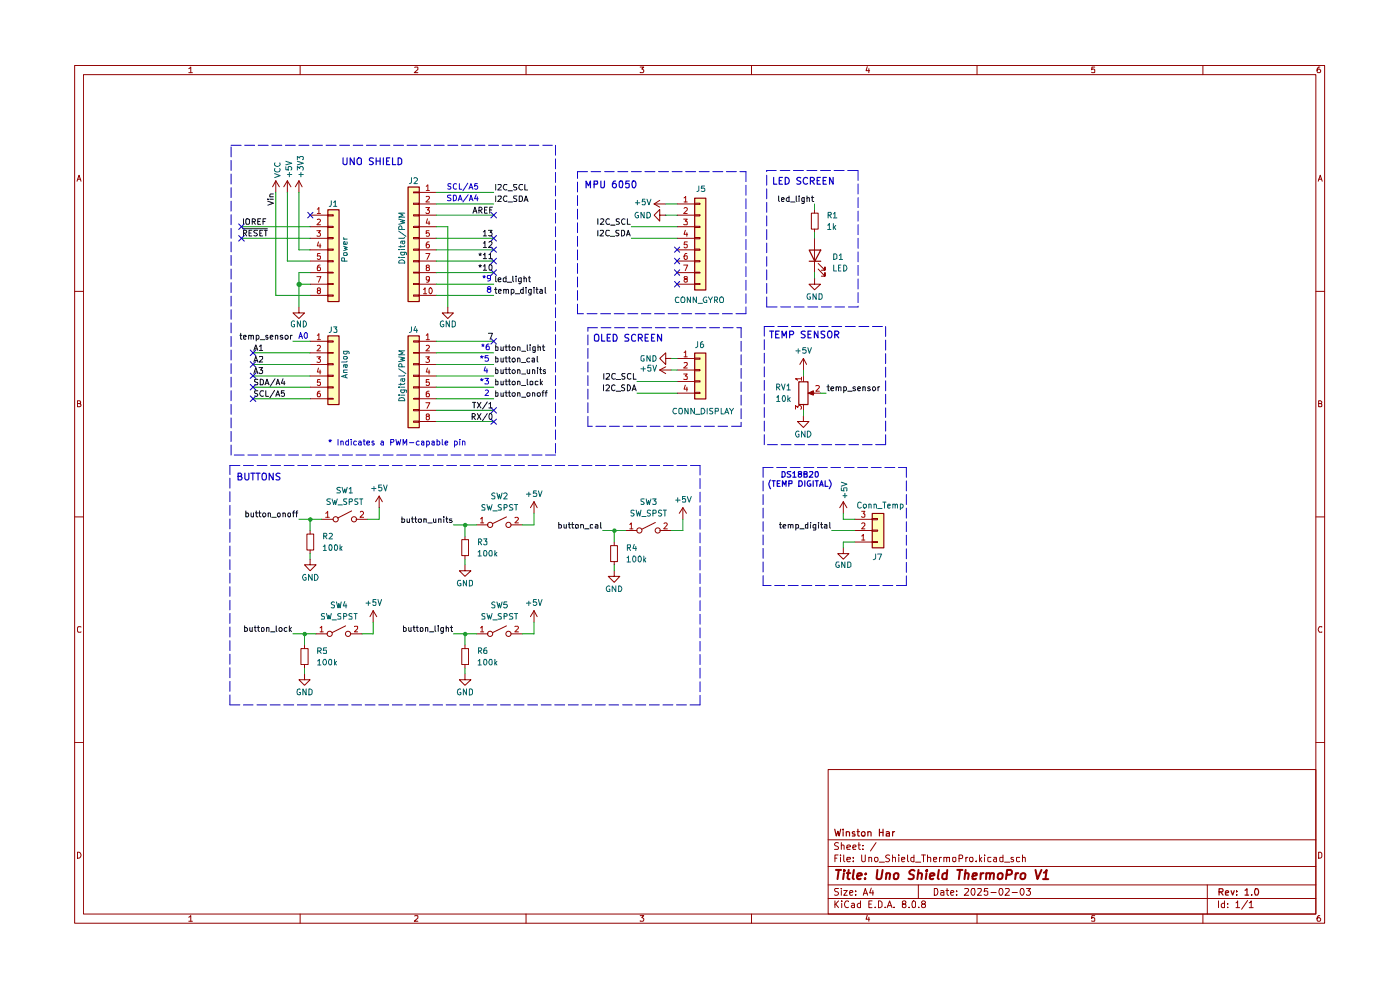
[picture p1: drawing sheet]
<svg xmlns="http://www.w3.org/2000/svg" width="297mm" height="210mm" viewBox="0 0 297 210" stroke-linecap="round" stroke-linejoin="round" font-family="sans-serif">
<g fill="none" stroke="#910000" stroke-width=".21">
<path d="M15.8 13.9h265.2v181.9h-265.2zM17.7 15.8h261.4v178.1h-261.4zM40 14.6l.5-.4v1.2M40 15.4h.8M63.7 13.9v1.9M88 14.3l.6-.1v.5l-.7 .7h.7M111.6 13.9v1.9M135.8 14.2h.8l-.5 .4 .5 .3-.1 .4h-.7M159.4 13.9v1.9M184 14.1l-.3 .9h.8M184.3 14.6v.8M207.3 13.9v1.9"/>
<path d="M232.2 14.2h-.6v.6l.1-.2h.4l.1 .2v.5h-.6M255.2 13.9v1.9M280 14.2a.55 .55 0 0 0-.6 .5l.2 .7h.4l.2-.2v-.3l-.3-.3h-.2l-.3 .3M16.3 38.4l.5-1.2 .4 1.2M16.5 38h.6M279.7 38.4l.4-1.2 .4 1.2M279.7 38h.6M15.8 61.8h1.9M279.1 61.8h1.9M16.4 85.6h.6v-.5l-.6-.1v1.3h.5l.3-.4-.3-.3M279.7 85.6h.5l.2-.3-.2-.3h-.5v1.3h.5l.2-.1v-.4l-.2-.2M15.8 109.6h1.9"/>
<path d="M279.1 109.6h1.9M17.2 133l-.6-.1-.2 .3v.7l.2 .2 .6-.1M280.4 133l-.5-.1-.2 .5 .2 .7 .5-.1M15.8 157.5h1.9M279.1 157.5h1.9M175.7 163.2h103.4v30.7h-103.4zM175.7 178.1h103.4M177.9 178.8l-.6-.1-.3 .4 .1 .2a.56 .56 0 0 1 .6 .3 .56 .56 0 0 1 0 .6h-.7M178.5 179.4l.1-.2 .5 .2v.8M178.5 178.7v1.5M179.7 179.7l.7-.1-.1-.3-.4-.1-.2 .2v.8h.6M180.9 179.7l.7-.1-.2-.4h-.3l-.2 .2v.6l.1 .2h.5"/>
<path d="M182 179.2h.5M182.2 178.7v1.3l.1 .2h.2M183.1 179.3v.1M185.8 178.7l-1.1 1.8M16.4 180.8a.65 .65 0 0 1 .8 .6 .65 .65 0 0 1-.8 .6zM40 194.6l.5-.4v1.2M40 195.4h.8M63.7 193.9v1.9M88 194.3l.6-.1v.5l-.7 .7h.7M111.6 193.9v1.9M135.8 194.2h.8l-.5 .5 .5 .2-.1 .4h-.7M159.4 193.9v1.9"/>
<path d="M175.7 190.6h103.4M175.7 187.7h103.4M175.7 183.8h103.4M177.1 191.1v1.4M177.1 182h.4M177.3 191.8l.6 .7M177.8 181.4h-.7v1.4M177.9 188.5l-.8 .1v.4l.6 .2 .2 .4-.4 .3-.5-.1M177.9 191.1l-.8 .8M178.3 181.4v.1M178.3 181.9v.9M178.5 188.5v.1"/>
<path d="M178.5 188.9v1M178.6 191.1v.2M178.6 191.6v.9M179 188.9h.7l-.7 1h.7M179 181.4v1.1l.2 .3M179.7 182.3l.7-.1-.1-.3h-.6v.1v.7h.6M180 191.3v-.1a.7 .7 0 0 0-.9 .5 .7 .7 0 0 0 .6 .8l.3-.1M180.3 189.4l.6-.2-.1-.3-.5 .1v.7l.1 .2 .4-.1M180.7 191.7l.4-.1 .2 .2v.7M181 182.6v.2M181 181.9v.1M181.3 191.9l-.7 .3 .2 .3 .5-.1"/>
<path d="M181.5 189.7v.2M181.5 189v.1M182.5 191.7a.45 .45 0 0 0-.6 .2l.1 .5h.5M182.5 191.1v1.4M182.8 181.4v1.1l.3 .3 .5-.2v-1.2M183.1 180.1v.1M183.1 189.9l.5-1.4 .5 1.4M183.2 189.5h.8M184 194.1l-.3 .9h.8M184.3 182l.5-.1 .1 .9M184.3 181.9v.9M184.3 194.6v.8"/>
<path d="M184.3 191.8h.5M184.8 188.4l-.3 1h.8M185 191.1h-.7v1.4h.7M185.2 188.9v1M185.7 192.4v.1M185.7 181.9h.4l.2 .2v.4l-.3 .3h-.2l-.3-.3zM186.4 191.1h.3l.4 .3v.8l-.4 .3h-.3zM186.5 182.9h1.1M187.8 192.4v.1M188.2 192.5l.5-1.4 .5 1.4M188.4 192.1h.7M188.7 181.4a.6 .6 0 0 0-.8 .2l.1 .4 .7 .4-.2 .4-.6-.1"/>
<path d="M189.3 182l.6-.1 .1 .9M189.3 181.4v1.4M189.7 192.4v.1M190.7 181.4v.1M190.7 181.9v.9M191.3 182.3l.6-.1v-.3h-.6v.1v.7h.6M191.7 191.8l-.3-.2v-.3l.3-.2 .4 .1v.5l-.7 .2v.5a.48 .48 0 0 0 .7 0 .48 .48 0 0 0 0-.6h-.2M192.5 181.4v1.1l.3 .3M192.9 192.4v.1M193.5 191.3l.4-.2 .3 .2-.1 1.1h-.6zM193.9 181.9h-.5l-.2 .6a.45 .45 0 0 0 .7 .2M193.9 181.4v1.4"/>
<path d="M194.2 182.9h1.1M194.8 187.7v2.9M194.9 192.4v.1M195.5 181.4h.8M195.8 191.8l-.3-.5 .3-.2 .4 .1 .1 .1v.3l-.7 .3a.44 .44 0 0 0 .1 .6 .44 .44 0 0 0 .6-.2v-.4l-.3-.1M195.9 181.4v1.4M196.8 182l.6-.1v.9M196.8 181.4v1.4M198 182.3l.7-.1-.1-.3h-.5l-.1 .1 .1 .7h.5M198.2 188.5h.5a.83 .83 0 0 1 .2 .9 .83 .83 0 0 1-.7 .5zM199.3 181.9v.9M199.6 189h.6v.9"/>
<path d="M199.7 181.9h-.2l-.2 .2M200.2 189.2l-.6 .2v.4h.6M200.2 182l.5-.1 .1 .9M200.2 181.9v.9M200.7 188.9h.6M200.8 182l.1-.1h.5v.9M200.9 188.5v1.2l.4 .2M201.7 189.4l.7-.2-.1-.2-.5-.1-.1 .2 .1 .7h.5M202.2 181.9l.6 .1v.6l-.3 .2-.4-.2zM202.9 189.7v.2M202.9 189v.1M203.5 182.1l.6-.1 .1-.5-.2-.1h-.5v1.4"/>
<path d="M204.6 188.6l.7-.1 .2 .3-.9 1.1h.9M204.9 181.9v.9M205.3 181.9h-.3l-.1 .2M205.7 182l.6-.1v.8a.45 .45 0 0 1-.6-.2zM206.2 188.6l.5-.1a1.1 1.1 0 0 1-.2 1.4l-.3-.2-.2-.4zM207.1 182.6v.2M207.3 193.9v1.9M207.4 188.6l.7-.1 .1 .3-.8 1.1h.8M207.8 181.4v1.4M207.9 182.2l.4 .6M208.3 181.9l-.5 .5M208.9 181.4v.1"/>
<path d="M208.9 181.9v.9M209.6 188.5h-.7l-.1 .6 .2-.1 .5 .1 .1 .6-.3 .2h-.3l-.2-.2M210.2 181.9l-.6 .1v.6l.2 .2 .4-.1M210.2 189.3h1.1M210.8 181.9h.5l.1 .9M211.4 182.2h-.4l-.3 .3 .3 .3 .4-.1M212.1 188.5a.75 .75 0 0 1 .8 .6 .75 .75 0 0 1-.5 .8 .89 .89 0 0 1-.3-1.4zM212.8 181.9l-.7 .1v.6l.2 .2 .5-.1M212.8 181.4v1.4M213.1 182.9h1.1M213.3 188.6l.7-.1 .1 .3-.9 1.1h.9M214.7 189.3h1.1"/>
<path d="M215 181.9h-.5v.1l.1 .3 .4 .1v.3h-.5M216.3 181.9l-.7 .1v.6l.3 .2 .4-.1M216.6 188.6l.1-.1a.75 .75 0 0 1 .6 .6 .75 .75 0 0 1-.4 .8l-.3-.2-.2-.4zM216.9 182l.5-.1 .1 .9M216.9 181.4v1.4M217.8 188.5h.8l-.5 .5h.3l.2 .2-.1 .5-.1 .2h-.5l-.1-.2M232.2 194.2h-.6v.6l.1-.1h.4l.1 .1v.5h-.6M255.2 193.9v1.9M256.1 187.7v6.2M258.5 191.1v1.4M259.8 191.7l-.5-.1-.2 .3 .1 .5h.6M259.8 191.1v1.4"/>
<path d="M260.4 192.4v.1M260.4 191.7v.1M262.2 191.5l.4-.4v1.4M262.2 192.5h.8M264.7 191l-1.3 1.9M265 191.5l.3-.2 .1-.2v1.4M265 192.5h.9M279.7 180.8h.4l.3 .3v.6l-.3 .3h-.4zM280 194.2a.55 .55 0 0 0-.6 .5l.2 .7h.4l.2-.2v-.3l-.3-.2h-.2l-.3 .2"/>
</g>
<g fill="none" stroke="#910000" stroke-width=".25">
<path d="M177.1 175.9l.3 1.4 .4-1 .2 1 .4-1.4M178.9 175.9v.2M178.9 176.4v.9M179.5 176.6l.3-.2 .4 .2v.7M179.5 176.4v.9M181.3 176.5l-.3-.1-.2 .2 .2 .3h.3v.4h-.5M181.8 176.4h.5M182 175.9v1.3l.1 .1h.2M182.8 176.7a.45 .45 0 0 1 .6-.2v.8h-.6zM184.1 176.6l.3-.2 .4 .2v.7M184.1 176.4v.9M186.6 175.9v1.4"/>
<path d="M186.6 176.6h.7M187.3 175.9v1.4M188 176.5l.4-.1 .3 .2v.7h-.7v-.4l.7-.2M189.4 176.4v.9M189.8 176.4l-.4 .3M258.6 189.2h.7l.2-.3-.1-.3-.8-.1v1.4M259 189.2l.5 .7M260 189.4l.6-.1-.1-.4-.4 .1-.1 .7 .1 .2h.5M261.2 188.9l.3 1 .3-1M262.3 189.8v.1M262.3 189v.2M264.1 188.9l.4-.4v1.4"/>
<path d="M264.1 189.9h.8M265.6 189.8v.1M266.3 188.5a.73 .73 0 0 1 .8 .5 .73 .73 0 0 1-.4 .9h-.4l-.1-.5z"/>
</g>
<g fill="none" stroke="#910000" stroke-width=".42">
<path d="M177.3 184.5h1.1M177.9 184.5l-.2 2M179 185.2l-.1 1.3M179.1 184.5v.3M179.6 185.2h.8M180 184.5l-.2 1.7 .4 .3M181.1 184.5l-.2 1.7 .2 .3M181.8 185.9l1-.3v-.3a.6 .6 0 0 0-.9 .2v.9h.7M183.5 186.3v.2M183.7 185.3l.1 .1-.2 .1 .1-.2-.1 .2M186.1 184.5l-.1 1.8 .2 .2 .7-.2 .3-1.8M188 185.4l.3-.2 .5 .1-.1 1.2"/>
<path d="M188.1 185.2l-.2 1.3M189.6 185.5a.65 .65 0 0 1 .9-.2v.8l-.3 .4-.6-.2zM194 184.7l-.2-.2h-.5l-.1 .2a.4 .4 0 0 0-.3 .4 .4 .4 0 0 0 .4 .4l.5 .2v.6l-.4 .2-.7-.1M194.8 185.4l.2-.2 .5 .1v1.2M194.9 184.5l-.3 2M196.6 185.2l-.2 1.3M196.6 184.5l-.1 .2h.2l-.1-.2v.3M197.2 185.9l1-.3v-.3a.6 .6 0 0 0-.9 .2v.9h.7M199.2 184.5l-.3 1.7 .3 .3M200.9 185.3a.65 .65 0 0 0-1 .2v.8a.64 .64 0 0 0 .9 .1M201 184.5l-.2 2M203.1 184.5h1.1"/>
<path d="M203.7 184.5l-.3 2M204.7 185.4l.3-.2 .4 .1v1.2M204.9 184.5l-.3 2M206.3 185.9l.9-.3v-.3l-.6-.1-.2 .3-.1 .9h.8M208.1 185.2l-.1 1.3M208.7 185.2l-.6 .3M209.3 185.4v-.1a.48 .48 0 0 1 .8 .2l-.2 1M209.3 185.2l-.1 1.3M210.1 185.5l.3-.3 .5 .1-.1 1.2M211.8 185.4l.3-.2 .5 .1 .1 .2-.1 .6a.55 .55 0 0 1-.5 .4 .55 .55 0 0 1-.5-.4zM213.6 185.5h.7l.3-.1 .1-.6-.3-.3h-.7l-.3 2M215.5 185.2l-.1 1.3"/>
<path d="M216 185.2l-.6 .3M216.6 185.4l.4-.2 .4 .1 .2 .2-.1 .6a.55 .55 0 0 1-.5 .4 .55 .55 0 0 1-.5-.4zM219.7 184.5l.4 2 .8-2M221.3 186.5h1.1M221.4 185.1l.5-.2 .1-.4-.2 2"/>
</g>
<g fill="#ffffba">
<path d="M147.3 42h2.4v19.5h-2.4z"/>
<path d="M147.3 74.8h2.4v9.8h-2.4z"/>
<path d="M69.5 71.2h2.4v14.6h-2.4z"/>
<path d="M86.5 71.2h2.4v19.5h-2.4z"/>
<path d="M86.5 39.6h2.4v24.3h-2.4z"/>
<path d="M69.5 44.5h2.4v19.4h-2.4z"/>
<path d="M185 108.9h2.5v7.3h-2.5z"/>
</g>
<path d="M170.4 76l-.7 1.3M170.4 76v2.5M170.4 76l.7 1.3M171.5 83.4l1.1-.5v.9zM171.9 83.4h.9" fill="none" stroke="#910000" stroke-width=".21"/>
<path d="M171.5 83.4l1.1-.5v.9z" fill="#910000"/>
<path d="M86.6 39.7h2.3v24.3h-2.3zM69.6 44.5h2.3v19.5h-2.3zM147.4 42h2.3v19.5h-2.3zM171.7 53h2.4l-1.3 2.4zM171.7 55.4h2.4M69.6 71.2h2.3v14.6h-2.3zM86.6 71.2h2.3v19.5h-2.3zM147.4 74.9h2.3v9.7h-2.3zM169.5 81h1.9v4.8h-1.9zM185 108.9h2.5v7.3h-2.5z" fill="none" stroke="#910000" stroke-width=".25"/>
<g fill="none" stroke="#910000" stroke-width=".21">
<path d="M58.5 38.4l-.7 1.2M58.5 38.4v2.4M58.5 38.4l.8 1.2M61 38.4l-.8 1.2M61 38.4v2.4M61 38.4l.7 1.2M63.4 38.4l-.7 1.2M63.4 38.4v2.4M63.4 38.4l.7 1.2M65.8 45.6h3.7M65.8 48.1h3.7M65.8 50.5h3.7"/>
<path d="M65.8 53h3.7M65.8 55.4h3.7M65.8 57.8h3.7M69.5 57.7h1.2v.2h-1.2zM69.5 55.3h1.2v.2h-1.2zM69.5 52.8h1.2v.3h-1.2zM69.5 50.4h1.2v.2h-1.2zM69.5 48h1.2v.3h-1.2zM69.5 45.6h1.2v.2h-1.2zM87.7 57.7h1.2v.2h-1.2zM87.7 55.3h1.2v.2h-1.2zM87.7 52.8h1.2v.3h-1.2z"/>
<path d="M87.7 50.4h1.2v.2h-1.2zM87.7 48h1.2v.3h-1.2zM87.7 45.6h1.2v.2h-1.2zM87.7 43.1h1.2v.3h-1.2zM87.7 40.7h1.2v.2h-1.2zM88.9 43.3h3.6M88.9 45.6h3.6M88.9 48.1h3.6M88.9 50.5h3.6M88.9 53h3.6M88.9 55.4h3.6M88.9 57.8h3.6"/>
<path d="M88.9 40.8h3.6M138.8 43.3l1.2 .6M138.8 43.3h2.4M140 45.6v-1.1l-1.2 1.1 1.2 1.3v-1.3h1.2M140 42.5l-1.2 .8M143.7 43.3h3.6M143.7 45.6h3.6M143.7 48.1h3.6M143.7 50.5h3.6M143.7 53h3.6M143.7 55.4h3.6M143.7 57.8h3.6"/>
<path d="M147.3 57.7h1.2v.2h-1.2zM147.3 55.3h1.2v.2h-1.2zM147.3 52.8h1.2v.3h-1.2zM147.3 50.4h1.2v.2h-1.2zM147.3 48h1.2v.3h-1.2zM147.3 45.6h1.2v.2h-1.2zM147.3 43.1h1.2v.3h-1.2zM172.1 45.2h1.5v3.4h-1.5zM172.8 59v1.3h1.3l-1.3 1.2-1.2-1.2h1.2M172.8 44.5v.7M172.8 48.6v.7M172.8 50.5v7.3"/>
<path d="M173.6 57.1l1.4 1.5v-.8v.8h-.8M173.6 55.9l1.4 1.4v-.7v.7h-.8M63.4 65.1v1.3h1.2l-1.2 1.2-1.3-1.2h1.3M65.8 60.3h3.7M65.8 72.4h3.7M65.8 74.8h3.7M65.8 77.3h3.7M65.8 79.8h3.7M65.8 62.7h3.7M69.5 79.6h1.2v.2h-1.2zM69.5 77.1h1.2v.3h-1.2zM69.5 74.8h1.2v.1h-1.2z"/>
<path d="M69.5 72.3h1.2v.3h-1.2zM69.5 62.6h1.2v.2h-1.2zM69.5 60.1h1.2v.3h-1.2zM87.7 79.6h1.2v.2h-1.2zM87.7 77.1h1.2v.3h-1.2zM87.7 74.8h1.2v.1h-1.2zM87.7 72.3h1.2v.3h-1.2zM87.7 62.6h1.2v.2h-1.2zM87.7 60.1h1.2v.3h-1.2zM88.9 60.3h3.6M88.9 72.4h3.6M88.9 74.8h3.6"/>
<path d="M88.9 77.3h3.6M88.9 79.8h3.6M88.9 62.7h3.6M95 65.1v1.3h1.2l-1.2 1.2-1.2-1.2h1.2M140 78.5l1.2 .7M140 78.5h2.4M141.2 76v-1.2l-1.2 1.2 1.2 1.3v-1.3h1.2M141.2 77.8l-1.2 .7M143.7 60.3h3.6M143.7 78.5h3.6M143.7 76h3.6M147.3 60.1h1.2v.3h-1.2z"/>
<path d="M147.3 78.4h1.2v.3h-1.2zM147.3 75.9h1.2v.3h-1.2zM170.4 79.8v1.1M65.8 82.1h3.7M65.8 84.6h3.7M69.5 84.5h1.2v.2h-1.2zM69.5 82h1.2v.3h-1.2zM87.7 89.3h1.2v.3h-1.2zM87.7 86.9h1.2v.2h-1.2zM87.7 84.5h1.2v.2h-1.2zM87.7 82h1.2v.3h-1.2zM88.9 82.1h3.6"/>
<path d="M88.9 84.6h3.6M88.9 87h3.6M88.9 89.4h3.6M143.7 83.4h3.6M143.7 80.9h3.6M147.3 83.2h1.2v.3h-1.2zM147.3 80.8h1.2v.2h-1.2zM170.4 88.2v1.2h1.2l-1.2 1.3-1.2-1.3h1.2M170.4 85.8v1.2M172.8 83.4h1.3M65.1 113.3h1.4v3.4h-1.4zM65.8 118.6v1.2h1.3l-1.3 1.3-1.2-1.3h1.2"/>
<path d="M65.8 112.5v.8M65.8 116.7v.7M68.2 110.2h2.5M74.6 108.4l-3 1.5M75.5 110.2h2.5M80.4 105.2l-.7 1.2M80.4 105.2v2.5M80.4 105.2l.7 1.2M98 114.5h1.4v3.4h-1.4zM98.6 119.8v1.3h1.3l-1.3 1.2-1.1-1.2h1.1M98.6 113.8v.7M98.6 117.9v.7"/>
<path d="M101.1 111.3h2.4M107.4 109.6l-2.9 1.5M108.4 111.3h2.4M113.3 106.4v2.5M113.3 106.4l-.8 1.3M113.3 106.4l.7 1.3M129.5 115.7h1.5v3.4h-1.5zM130.3 115v.7M130.3 119.1v.7M132.7 112.5h2.4M139 110.8l-2.9 1.5M140 112.5h2.4"/>
<path d="M144.9 107.7l-.8 1.2M144.9 107.7v2.5M144.9 107.7l.7 1.2M178.9 116.2v1.2h1.2l-1.2 1.2-1.2-1.2h1.2M178.9 106.4l-.8 1.3M178.9 106.4v2.5M178.9 106.4l.8 1.3M181.4 112.5h3.6M181.4 115h3.6M181.4 110.2h3.6M185 110h1.2v.2h-1.2zM185 112.4h1.2v.3h-1.2z"/>
<path d="M185 114.9h1.2v.2h-1.2zM63.8 137.6h1.6v3.4h-1.6zM64.6 136.8v.8M67.1 134.5h2.4M73.3 132.8l-2.9 1.4M74.3 134.5h2.5M79.2 129.5l-.7 1.3M79.2 129.5v2.5M79.2 129.5l.7 1.3M98 137.6h1.4v3.4h-1.4zM98.6 136.8v.8M101.1 134.5h2.4"/>
<path d="M107.4 132.8l-2.9 1.4M108.4 134.5h2.4M113.3 129.5l-.8 1.3M113.3 129.5v2.5M113.3 129.5l.7 1.3M130.3 121.1v1.2h1.2l-1.2 1.2-1.3-1.2h1.3M64.6 142.9v1.3h1.2l-1.2 1.2-1.2-1.2h1.2M64.6 141v.7M98.6 142.9v1.3h1.3l-1.3 1.2-1.1-1.2h1.1M98.6 141v.7"/>
<circle cx="71.2" cy="110.2" r=".55"/>
<circle cx="75.1" cy="110.2" r=".55"/>
<circle cx="104" cy="111.3" r=".55"/>
<circle cx="107.9" cy="111.3" r=".55"/>
<circle cx="135.6" cy="112.5" r=".55"/>
<circle cx="139.5" cy="112.5" r=".55"/>
<circle cx="69.9" cy="134.5" r=".55"/>
<circle cx="73.8" cy="134.5" r=".55"/>
<circle cx="104" cy="134.5" r=".55"/>
<circle cx="107.9" cy="134.5" r=".55"/>
</g>
<g fill="none" stroke="#b90000" stroke-width=".21">
<path d="M90.4 39.5l.4-.3v1.2M67.2 48.9h.8l-.4 .5h.3v.6h-.7M67.2 58.7h.9l-.5 1.2M67.3 44.4l.4-.4v1.3M67.3 46.6l.4-.1 .3 .3-.8 .9h.8M67.3 45.3h.7M67.6 51.3l-.3 .9h.8M67.9 53.8h-.5l-.1 .6 .6-.1v.7h-.4l-.2-.1M67.9 56.2l-.4 .1-.2 .4 .1 .7h.5v-.7l-.3-.1-.3 .3M67.9 51.7v.9M90.3 44h.8l-.4 .5h.3v.7l-.5 .1-.2-.2M90.3 53.8h.9l-.6 1.2"/>
<path d="M90.4 41.7h.6l.1 .3-.8 .8h.8M90.4 40.4h.7M90.6 56.7l-.2-.1v-.3h.6v.3l-.6 .2v.5l.6 .1 .1-.4-.3-.3M90.7 46.4l-.3 .9h.8M91 48.9h-.6v.6l.4-.1 .3 .2-.1 .4h-.6M91 51.3l-.4 .1-.2 .2v.8l.2 .2 .4-.1v-.6l-.4-.1-.2 .3M91 46.9v.8M91.1 59.2l-.3 .2h-.2l-.2-.1v-.5l.6-.1 .1 .1-.2 1-.4 .1M145 46.5h.8l-.4 .4 .4 .2v.5h-.8M145 56.2h.9l-.5 1.2M145.1 42l.4-.3v1.1M145.1 44.2l.2-.2 .4 .1 .1 .4-.8 .8h.8"/>
<path d="M145.1 42.8h.7M145.4 48.9l-.3 .8h.8M145.4 59.2l-.3-.3 .1-.2h.5l.1 .3-.6 .2a.42 .42 0 0 0 0 .6 .42 .42 0 0 0 .6 0v-.5l-.3-.1M145.7 53.8h-.2a.93 .93 0 0 0-.3 1.2h.3l.3-.1v-.5l-.6-.1-.1 .1M145.7 49.4v.7M145.8 51.3h-.6l-.1 .6h.7v.5l-.3 .2-.4-.2M67.2 75.7h.8l-.4 .4 .3 .1v.6h-.7M67.3 71.1l.4-.3v1.3M67.3 73.3l.4-.1 .3 .4-.8 .8h.8M67.3 72.1h.7M67.6 78.1l-.3 .8h.8M67.6 61.6h-.2a.31 .31 0 0 1 .1-.5 .31 .31 0 0 1 .4 .1v.4h-.5l-.1 .2v.3l.3 .2 .4-.2-.1-.5h-.2"/>
<path d="M67.9 78.5v.8M89.8 61.4l.4-.4v1.3M89.8 62.3h.7M90.3 75.7h.8l-.4 .4 .3 .1v.6h-.7M90.4 71.1l.4-.3v1.3M90.4 73.3l.4-.1 .3 .4-.8 .8h.8M90.4 72.1h.7M90.7 78.1l-.3 .8h.8M91 78.5v.8M91.3 61a.68 .68 0 0 1 .4 .7 .68 .68 0 0 1-.4 .6l-.3-.2v-.8zM145 79.3h.8l-.4 .5 .4 .1v.5h-.8M145.1 74.8l.4-.4v1.3"/>
<path d="M145.1 77h.7v.4l-.8 .7h.8M145.1 75.7h.7M67.9 80.5h-.5l-.1 .6 .6-.1v.7l-.4 .1-.2-.2M67.9 83l-.4 .1-.2 .4 .1 .7h.5a.43 .43 0 0 0 0-.6 .43 .43 0 0 0-.5-.1l-.1 .2M90.3 85.4h.9l-.6 1.2M90.6 88.3l-.2-.1 .2-.4 .4 .1v.4h-.4l-.2 .2v.4l.2 .2h.2l.3-.3v-.2l-.3-.3M91 80.5h-.6v.6l.6-.1 .1 .2-.1 .5-.4 .1-.2-.2M91 83l-.6 .2v.9l.6 .1v-.7l-.4-.1-.2 .3M145.4 81.7l-.3 .9h.8M145.7 82.1v.9M168.7 86.8v-.8l.6 .4v-.3l.5-.1 .2 .3v.3l-.2 .2M170 80.4h-1.3l.5 .3"/>
<path d="M170 80v.7M173.1 81.9l.6-.1 .1 .2-.1 .3-.6 .7h.7M69.1 108.9l.4-.4v1.2M69.1 109.7h.8M76.5 108.6l.4-.1 .2 .4-.7 .8h.7M101.9 110.1l.4-.4v1.2M101.9 110.9h.7M109.2 109.8l.5-.1 .3 .3-.8 .9h.8M133.6 111.3l.3-.4v1.3M133.6 112.2h.7M140.9 111.1l.4-.2 .3 .4-.8 .9h.8M182.8 113.7l.3-.3v1.2"/>
<path d="M182.8 111.1l.2-.2h.3l.2 .2v.3l-.7 .8h.7M182.8 108.5h.7l-.4 .5 .4 .1v.5l-.2 .1h-.3l-.2-.1M182.8 114.6h.7M67.9 133.2l.3-.4v1.2M67.9 134h.7M75.2 132.9h.7v.5l-.7 .6h.7M101.9 133.2l.4-.4v1.2M101.9 134h.7M109.2 132.9l.6-.1 .2 .2-.1 .4-.7 .6h.8"/>
</g>
<g fill="none" stroke="#0f0f0f" stroke-width=".21">
<path d="M105.2 39.1v1.2M105.7 39.2l.6-.1v.4l-.7 .8h.7M107.5 39.2l-.5-.1a.61 .61 0 0 0-.2 .8 .61 .61 0 0 0 .7 .3M109.6 39.1l-.6 .1v.3l.6 .5-.2 .3-.4-.1M110.8 39.2l-.5-.1a.61 .61 0 0 0-.2 .8 .61 .61 0 0 0 .7 .3M111.3 39.1v1.2h.6M51.5 48.5h5.2M51.6 49.4h.6l.1-.4-.1-.1h-.6v1.1M51.6 46.4v1.2M51.9 49.4l.4 .6M52.2 46.6l.2-.2 .5 .2v.8l-.2 .2h-.4l-.1-.2zM52.8 49.4h.5"/>
<path d="M53.4 48.9h-.6v1.1h.6M53.5 47h.5l.2-.2-.1-.3-.6-.1v1.2M53.8 47l.4 .6M54.6 48.9h-.6l-.2 .1 .3 .4h.3l.2 .3-.1 .3h-.7M54.7 47h.4M55.1 49.4h.4M55.3 46.4h-.6v1.2h.6M55.7 48.9h-.6v1.1h.6M55.8 47h.4M56.1 48.9h.6M56.4 46.4h-.6v1.2M56.4 48.9v1.1"/>
<path d="M56.8 42.7l1.2 .4-1.2 .4M56.8 42.3h.1M57.2 42.3h.8M57.2 41.7h.8M58 41.1h-.6l-.2 .3 .1 .3M100.3 45.2l.5-1.3 .4 1.3M100.5 44.8h.5M101.6 56.3h.5M101.6 53.8l.3 .2 .2-.2M101.6 44.6h.4l.3-.2-.3-.5h-.4v1.3M101.7 56.6l.2-.2 .1 .2M101.7 54.2l.2-.2 .1 .2"/>
<path d="M101.9 53.7v.3M101.9 56.1v.3M101.9 44.6l.4 .6M102.5 56.5l.4-.4v1.2M102.5 54h.2l.2-.3v1.2M102.5 49.2l.4-.3v1.1M102.5 51.6h.2l.2-.4v1.3M102.5 57.3h.7M102.5 54.9h.7M102.5 50h.7M102.5 52.5h.7M102.8 44.5h.4"/>
<path d="M103.4 43.9h-.6v1.3h.6M103.6 48.9h.8l-.4 .4 .4 .2-.1 .5h-.7M103.7 54l.4-.3v1.2M103.7 51.4l.4-.2 .3 .4-.8 .9h.8M103.7 54.9h.7M103.8 56.2l.3-.1a.86 .86 0 0 1 .1 1.2l-.4-.1zM103.9 44.5h.4M104.5 43.9h-.6v1.3M105.2 58.6v1.1l.1 .1M105.2 41.6v1.2M105.7 41.7l.6-.1v.3l-.7 .9h.7M105.7 59.4l.6-.1v-.3l-.5-.1-.1 .2v.5l.1 .2 .5-.1"/>
<path d="M107.4 59l-.5-.1-.1 .2v.6h.6M107.4 58.6v1.2M107.5 41.7l-.5-.1a.66 .66 0 0 0-.2 .7 .66 .66 0 0 0 .6 .5l.1-.2M107.6 59.9h.9M107.8 42.8h.9M107.8 40.5h.9M108.8 58.6v1l.2 .2M109.5 58.6v.1M109.5 58.9v.9M109.6 41.6l-.6 .1v.3l.6 .4-.2 .4-.4-.1M110.2 41.6h.5l.1 .2v.6a.52 .52 0 0 1-.6 .4zM110.6 58.9v1l-.3 .3-.2-.1"/>
<path d="M110.6 59h-.5l-.1 .5a.36 .36 0 0 0 .6 .2M111.2 42.8l.4-1.2 .4 1.2M111.2 59.1l.1-.2 .4 .2v.7M111.2 58.6v1.2M111.3 42.4h.6M112.1 58.9h.4M112.3 58.6v1.1l.2 .1M126.8 46.4v1.2M126.8 48.9v1.1M127.3 48.9h.6l.1 .3-.7 .8h.7M127.4 46.5l.4-.1 .3 .3-.8 .9h.8M129.3 46.5a.61 .61 0 0 0-.8 .3 .61 .61 0 0 0 .3 .8l.5-.1"/>
<path d="M129.3 48.9h-.6l-.2 .2v.7a.52 .52 0 0 0 .8 .2M129.5 50.1h.9M129.5 47.8h1M131.3 48.9h-.6a.47 .47 0 0 0 .1 .5 .47 .47 0 0 0 .4 .1v.5h-.6M131.4 46.5h-.7v.3l.7 .4-.2 .4h-.5M131.8 48.9h.5l.2 .2v.7l-.3 .2h-.4zM132.6 46.5a.61 .61 0 0 0-.8 .3 .61 .61 0 0 0 .3 .8l.5-.1M132.9 50l.4-1.1 .4 1.1M133 49.7h.6M133.1 46.4v1.2h.6M165.2 41.6v1l.2 .2M165.8 42.3h.6l-.2-.4-.4 .2v.5l.1 .2 .4-.1"/>
<path d="M167.4 42l-.4-.1-.2 .3v.3l.2 .3 .4-.1M167.4 41.6v1.2M167.7 42.8h1M168.9 41.6v1l.2 .2M169.5 41.6v.1M169.5 41.9v.9M170.6 41.9v1.1l-.2 .2-.3-.1M170.6 42l-.3-.1-.2 .2v.5l.2 .2 .3-.1M171.2 42.1l.2-.2 .3 .1v.8M171.2 41.6v1.2M172.1 41.9h.5M172.3 41.6v1l.3 .2"/>
<path d="M50.9 71.1h.4M51.1 70.7v1.2l.2 .1M51.6 71.5l.6-.1-.1-.3-.5 .2v.4l.2 .3 .4-.1M52.7 71.2h.6v.8M52.7 71.1v.9M53.3 71.3l.1-.2 .4 .1v.8M53.8 76.8l.5-1.2 .4 1.2M53.8 74.3l.5-1.1 .4 1.1M53.8 79.2l.5-1.2 .4 1.2M54 76.5h.6M54 74h.6M54 78.9h.6"/>
<path d="M54.4 71.2a.36 .36 0 0 1 .6 .2l-.1 .5h-.5M54.4 71.1v1.2M55 78h.7l-.4 .5 .4 .1v.5l-.2 .1h-.4l-.1-.1M55 75.7l.6-.1 .1 .5-.7 .7h.7M55 73.5l.4-.3v1.1M55 74.3h.7M55.2 72.1h.9M56.8 71.2h-.4v.3h.4v.4h-.4M57.3 71.5l.6-.1-.2-.3-.4 .2v.4l.2 .3 .3-.1M58.4 71.2h.5v.8M58.4 71.1v.9M59.9 71.2l-.3-.1-.2 .2 .2 .2h.3v.4h-.5"/>
<path d="M60.5 71.2l.4-.1 .2 .3v.3l-.2 .3-.4-.3zM61.6 71.1v.9M62 71.1l-.4 .1v.2M103.6 70.7h.9l-.5 1.3M104.9 61.4h.5M105.2 76l.3-.1 .2 .2v.6h-.5M105.2 78.5l.3-.1 .2 .2v.5l-.2 .1h-.3M105.2 73.2v1.1h.4l.1-.6-.5-.1M105.2 61v1.1l.2 .1M105.2 75.6v1.2M105.2 78v1.2M105.8 61.8l.5-.2-.1-.2-.4 .2v.5l.1 .1 .4-.1"/>
<path d="M106.3 75.9v.8h.5M106.3 78.4v.8h.3l.2-.1M106.3 73.6v.7h.5M106.8 73.6v.7M106.8 75.9v.9M106.8 78.4v.8M106.9 61.5h.5v.7M106.9 61.4v.8M107.1 75.9h.5M107.1 78.4h.5M107.1 73.6h.5M107.4 75.6v1.1l.2 .1"/>
<path d="M107.4 78v1.2h.2M107.4 73.2v1.1h.2M107.4 61.6l.1-.2 .4 .1v.7M107.9 75.9h.4M107.9 78.4h.4M107.9 73.6h.4M108 75.6v1.1l.3 .1M108 78v1.2h.3M108 73.2v1.1h.3M108.5 61.5a.36 .36 0 0 1 .6 .1l-.1 .5h-.5M108.5 61.4v1.2M108.6 76.2l.5-.3 .2 .3-.1 .5h-.5z"/>
<path d="M108.6 78.7l.5-.3 .2 .3v.3l-.4 .2-.3-.2zM108.6 73.7l.2-.1h.3l.2 .1v.5l-.2 .1h-.3l-.2-.1zM109.3 62.3h.9M109.8 76.1l.2-.2 .3 .2v.7M109.8 78.6l.2-.2 .3 .2v.6M109.8 73.7l.4-.1 .1 .7M109.8 73.6v.7M109.8 75.9v.9M109.8 78.4v.8M110.7 76.9h.8M110.7 79.3h.8M110.7 74.5h.8"/>
<path d="M111 61.5l-.3-.1-.3 .2v.4l.3 .2 .3-.1M111 61v1.2M111.6 61v.1M111.6 61.4v.8M111.8 78.4v.7l.2 .1 .4-.1M111.8 73.2v1l.2 .1M112.4 76l-.4-.1-.2 .3v.5h.6M112.4 78.4v.8M112.4 73.2h.1M112.4 73.6v.7M112.7 61.4v1l-.1 .2h-.4M112.7 61.5l-.3-.1-.3 .2v.4l.3 .2 .3-.1"/>
<path d="M112.9 76h.5v.8M112.9 78.6l.2-.2 .4 .2v.6M112.9 78.4v.8M113.3 61v.1M113.3 61.4v.8M113.4 76.3l-.5 .1v.3h.5M113.5 74.3h-.5l.1-.7h.4v1.1h-.5M113.7 61.4h.4M113.9 61v1.1l.2 .1M114 75.6v1l.1 .2M114 78v.1M114 78.4v.8"/>
<path d="M114.1 73.7l.5-.1v.7M114.1 73.2v1.1M114.5 78.4h.4M114.6 61.5l.3-.1 .2 .2v.6M114.6 78v1.2h.3M115.1 61.6l-.6 .3 .1 .3 .5-.1M115.1 73.6h.5M115.2 73.2v1l.1 .1h.3M115.7 61v1.1l.1 .1M115.7 78.5l-.3-.1-.2 .2 .2 .2 .3 .1v.3h-.5M128.1 79.2v1.2M128.6 79.3l.6-.1 .1 .6-.8 .6h.8"/>
<path d="M130.6 79.3l-.6-.1-.2 .3v.7a.52 .52 0 0 0 .8 .2M132.6 79.2h-.6a.47 .47 0 0 0 0 .5 .47 .47 0 0 0 .5 .2v.5h-.6M133.9 79.3l-.6-.1-.2 .3v.7a.52 .52 0 0 0 .8 .2M134.4 79.2v1.2h.6M54.7 80.5h-.7v.4l.6 .2 .1 .2-.1 .3h-.6M54.7 82.9l-.7 .1v.3l.7 .4-.3 .4-.4-.1M55.2 80.4l.7 .3v.7l-.2 .2h-.5zM55.9 83l-.5-.1a.61 .61 0 0 0-.2 .8 .61 .61 0 0 0 .7 .3M56.2 81.6l.4-1.2 .5 1.2M56.4 82.9v1.2h.6M56.4 81.3h.6M58.3 82.8l-1.1 1.6"/>
<path d="M58.3 80.4l-1 1.6M58.5 84.1l.4-1.2 .5 1.2M58.6 81.6l.3-1.2 .5 1.2M58.6 83.7h.6M58.7 81.3h.6M60 80.4l-.3 .9h.8M60.3 82.9h-.6v.6l.4-.2 .3 .3-.1 .4h-.6M60.3 80.9v.7M100.2 88.4h.4l.2-.3-.2-.4h-.4v1.3M100.2 85.3h.7M100.4 88.4l.4 .6M100.6 85.3v1.2"/>
<path d="M101.3 87.7l.7 1.3M101.3 85.3l.7 1.2M102 87.7l-.7 1.3M102 85.3l-.7 1.2M103.4 87.7l-1 1.5M103.4 85.3l-1 1.5M103.7 85.7l.4-.4v1.2M103.7 86.5h.7M104 87.7a.68 .68 0 0 1 .4 .7 .68 .68 0 0 1-.4 .6l-.3-.5 .1-.6zM105.2 83.3l.5 .1v.6h-.5M105.2 80.4v1.2h.4l.1-.7h-.5M105.2 82.9v1.2"/>
<path d="M106.3 83.3v.7h.5M106.3 80.9v.7l.5-.1M106.8 80.9v.7M106.8 83.3v.8M107.1 83.3h.5M107.1 80.9h.5M107.4 82.9v1.1l.2 .1M107.4 80.4v1.2h.2M107.9 83.3h.4M107.9 80.9h.4M108 82.9v1.1l.3 .1M108 80.4v1.2h.3"/>
<path d="M108.6 83.5l.2-.2h.3l.2 .2-.1 .5h-.5zM108.7 80.9h.5l.1 .6-.2 .1h-.3l-.2-.1zM109.8 83.4l.4-.1 .1 .8M109.8 80.9h.4l.1 .1v.6M109.8 80.9v.7M109.8 83.3v.8M110.7 84.2h.8M110.7 81.8h.8M111.8 83.5l.1-.2h.4l.1 .2v.5h-.6zM111.8 80.4v1.1l.2 .1M112.4 80.9h.6l-.1 .7-.5-.1zM112.9 83.4l.5-.1 .1 .8"/>
<path d="M112.9 83.3v.8M114 83.5l.1-.2h.4l.1 .2v.5h-.6zM114.1 80.9h-.6v.6l.6 .1M114.6 80.4v1.2M114.7 81.2l.4 .4M115 83.3h.4M115.1 80.9l-.5 .4M115.4 82.9l-.3 .2v1M115.7 83.3h.4M116.1 82.9l-.3 .2v1M128 81.6v1.3M128.5 81.8l.2-.2h.3l.3 .3-.1 .3-.7 .7h.8"/>
<path d="M130.5 81.8l-.3-.2a.65 .65 0 0 0-.5 .7 .65 .65 0 0 0 .5 .6l.3-.2M130.7 80.5h1M130.7 83h1M132.5 81.7l-.4-.1-.3 .3 .2 .3 .5 .2v.3l-.2 .2-.5-.1M133.1 81.6a.64 .64 0 0 1 .7 .7 .64 .64 0 0 1-.7 .6zM134.1 82.9l.4-1.3 .5 1.3M134.2 82.6h.6M175.4 82h.5M175.7 81.6v1.2l.2 .1M176.3 82.5l.6-.1-.2-.4-.4 .2v.5l.1 .2 .4-.1M177.4 82.2l.1-.2 .4 .2v.7M177.4 82v.9"/>
<path d="M177.9 82.2l.2-.2 .3 .1v.8M179 82.1l.3-.1 .3 .3-.1 .5h-.5M179 82v1.3M179.8 83h1M181.4 82.1l-.3-.1-.2 .3 .5 .2 .1 .2-.1 .2-.5-.1M182 82.5l.5-.1-.1-.4-.4 .2v.5l.1 .2 .4-.1M183.1 82.2l.1-.2 .4 .1v.8M183.1 82v.9M184.6 82.1l-.4-.1-.1 .3 .6 .4-.3 .2-.3-.1M185.2 82.1l.3-.1 .3 .3v.3l-.3 .3-.4-.3zM186.3 82v.9M186.6 82l-.3 .3"/>
<path d="M52.2 108.9l.3-.1 .2 .3v.5h-.5M52.2 108.4v1.2M53.3 108.8v.7l.1 .1 .4-.1M53.8 108.8v.8M54.2 108.8h.5M54.4 108.4v1.1l.3 .1M54.9 108.8h.5M55 108.4v1.1l.4 .1M55.8 108.9l.3-.1 .3 .3v.3l-.3 .2-.4-.2zM56.9 109l.2-.2 .3 .2v.6M56.9 108.8v.8M57.7 109.7h.9"/>
<path d="M58.9 108.9l.4-.1 .1 .2v.5l-.1 .1-.5-.2zM60 109l.2-.2 .3 .2v.6M60 108.8v.8M61.1 108.9l.4-.1 .1 .2v.5l-.1 .1-.5-.2zM62.1 108.8h.4M62.5 108.4l-.3 .1v1.1M62.7 108.8h.5M63.2 108.4l-.3 .1v1.1M85.3 110.1h.4l.2 .1-.1 .5h-.5M85.3 109.6v1.2M86.4 110.1v.6h.5M86.9 110.1v.7"/>
<path d="M87.3 110.1h.4M87.5 109.6v1.1l.2 .1M88 110.1h.4M88.1 109.6v1.1l.3 .1M88.7 110.2l.2-.1h.4v.6h-.5zM89.9 110.2l.5-.1v.7M89.9 110.1v.7M90.8 110.9h.9M91.9 110.1v.6l.2 .1 .4-.1M92.5 110.1v.7M93.1 110.2l.5-.1v.7M93.1 110.1v.7"/>
<path d="M94.2 109.6v.1M94.2 110.1v.7M94.6 110.1h.4M94.7 109.6v1.1l.3 .1M95.8 110.1h-.4l-.1 .1 .1 .2h.4l.1 .3-.1 .1-.5-.1M118.5 110.8v1.2h.5l.1-.2-.1-.5h-.5M119.6 111.3l.1 .7 .4-.1M120.1 111.3v.7M120.6 111.3h.4M120.7 110.8v1l.3 .2M121.2 111.3h.6M121.4 110.8v1l.1 .2h.3"/>
<path d="M122.1 111.3h.6l-.1 .7-.5-.1zM123.2 111.3h.3l.3 .1v.6M123.2 111.3v.7M124 112.2h1M125.7 111.3h-.5v.6l.5 .1M126.3 111.3h.4l.1 .1v.6h-.5l-.1-.2 .6-.3M127.4 110.8v1.2h.2M165.4 111.3h.4M165.5 110.8v1.2h.3M166.1 111.7l.6-.2-.2-.2-.4 .1v.4l.1 .2h.4M167.2 111.3h.5v.7M167.2 111.3v.7"/>
<path d="M167.7 111.4l.2-.1h.3v.7M168.8 111.3a.36 .36 0 0 1 .6 .2l-.1 .5h-.5M168.8 111.3v1.1M169.7 112.2h.9M171.4 110.8v1.2h-.5v-.7h.5M172 110.8v.1M172 111.3v.7M173.1 111.3v1.1h-.5M173.1 111.3h-.4l-.2 .2v.3l.1 .2h.5M173.7 110.8v.1M173.7 111.3v.7M174.1 111.3h.4"/>
<path d="M174.2 110.8v1l.3 .2M174.9 111.3h.5v.7h-.5l-.1-.2 .2-.2 .4-.1M176 110.8v1l.2 .2M51.9 133.2l.3-.1 .3 .3-.1 .5h-.5M51.9 132.8v1.1M53 133.1v.7l.2 .1h.3M53.5 133.1v.8M53.9 133.1h.5M54.1 132.8v1l.3 .1M54.6 133.1h.4M54.8 132.8v1l.2 .1M55.5 133.3l.1-.2 .4 .1v.7h-.5z"/>
<path d="M56.6 133.3l.1-.2 .4 .1v.7M56.6 133.1v.8M57.4 134h.9M58.6 132.8v1l.2 .1M59.3 133.2l.3-.1 .3 .3-.1 .5h-.5zM60.9 133.2h-.5l-.1 .5a.36 .36 0 0 0 .6 .2M61.4 132.8v1.1M61.5 133.5l.3 .4M61.8 133.1l-.4 .5M85.6 133.2l.3-.1 .3 .3-.1 .5h-.5M85.6 132.8v1.1M86.7 133.1v.7l.2 .1h.3"/>
<path d="M87.2 133.1v.8M87.6 133.1h.5M87.8 132.8v1l.3 .1M88.3 133.1h.4M88.5 132.8v1l.2 .1M89.2 133.3l.1-.2 .4 .1v.7h-.5zM90.3 133.3l.1-.2 .4 .1v.7M90.3 133.1v.8M91.1 134h.9M92.3 132.8v1l.2 .1M93 132.8h.1M93 133.1v.8"/>
<path d="M94.1 133.1v1l-.3 .3-.2-.1M94.1 133.2h-.5l-.1 .5a.36 .36 0 0 0 .6 .2M94.7 133.3l.1-.2 .4 .2v.6M94.7 132.8v1.1M95.5 133.1h.5M95.8 132.8v1.1h.2"/>
</g>
<g fill="none" stroke="#009a00" stroke-width=".21">
<path d="M51.2 50.5h14.6M51.2 48.1h14.6M58.5 40.8v21.9h7.3M61 40.8v14.6h4.8M63.4 40.8v12.2h2.4M65.8 57.8h-2.4v7.3M92.5 43.3h12.2M92.5 50.5h12.2M92.5 45.6h12.2M92.5 48.1h2.5v17M92.5 57.8h12.2M92.5 55.4h12.2"/>
<path d="M92.5 53h12.2M92.5 40.8h12.2M133.9 50.5h9.8M133.9 48.1h9.8M141.2 43.3h2.5M141.2 45.6h2.5M172.8 43.3v1.2M172.8 49.3v1.2M172.8 57.8v1.2M53.7 79.8h12.1M53.7 77.3h12.1M53.7 74.8h12.1"/>
<path d="M62.1 72.4h3.7M63.4 60.3h2.4M92.5 79.8h12.2M92.5 72.4h12.2M92.5 60.3h12.2M92.5 62.7h12.2M92.5 77.3h12.2M92.5 74.8h12.2M142.4 76h1.3M142.4 78.5h1.3M170.4 78.5v1.3M53.7 84.6h12.1"/>
<path d="M53.7 82.1h12.1M92.5 84.6h12.2M92.5 82.1h12.2M92.5 89.4h12.2M92.5 87h12.2M135.1 83.4h8.6M135.1 80.9h8.6M170.4 87v1.2M174.1 83.4h1.2M63.4 110.2h4.8M65.8 110.2v2.3M65.8 117.4v1.2"/>
<path d="M80.4 107.7v2.5h-2.4M96.2 111.3h4.9M98.6 111.3v2.5M98.6 118.6v1.2M113.3 108.9v2.4h-2.5M127.8 112.5h4.9M130.3 112.5v2.5M130.3 119.8v1.3M144.9 110.2v2.3h-2.5M176.4 112.5h5M178.9 108.9v1.3h2.5M181.4 115h-2.5v1.2"/>
<path d="M62.1 134.5h5M64.6 134.5v2.3M79.2 132v2.5h-2.4M96.2 134.5h4.9M98.6 134.5v2.3M113.3 132v2.5h-2.5M64.6 141.7v1.2M98.6 141.7v1.2"/>
</g>
<g fill="none" stroke="#0e00ca" stroke-width=".25">
<path d="M72.8 33.5v1.2a.46 .46 0 0 0 .4 .3 .46 .46 0 0 0 .4-.3v-1.2M75.1 33.5v1.4l-.8-1.4v1.4M76.1 33.5l.6 .2v1.1l-.4 .1-.3-.1a.87 .87 0 0 1 .1-1.3zM79.2 33.6l-.6-.1-.2 .2v.4l.6 .2 .2 .4a.6 .6 0 0 1-.8 .1M79.8 33.5v1.4M79.8 34.2h.8M80.6 33.5v1.4M81.3 33.5v1.4M82 34.2h.4M82.7 33.5h-.7v1.4h.7M83.3 33.5v1.4h.6M84.5 33.5h.3l.4 .3v.8l-.4 .3h-.3z"/>
<path d="M124.3 39.8v-1.4l.5 1 .5-1v1.4M126 39.1h.7v-.7h-.7v1.4M127.5 38.4v1.3l.2 .1h.4l.1-1.4M130.6 38.4a.57 .57 0 0 0-.7 .6v.5l.2 .3h.4l.2-.1 .1-.5-.3-.3-.6 .3M131.5 38.4h.5a1.1 1.1 0 0 1-.2 1.4l-.4-.3v-.8zM133.5 38.4h-.7l-.1 .7 .2-.2 .5 .1 .1 .7-.3 .1h-.3l-.2-.1M134.2 38.5v-.1a.75 .75 0 0 1 .8 .6 .75 .75 0 0 1-.4 .8 .91 .91 0 0 1-.4-1.3zM164.1 37.6v1.5h.7M165.3 38.3h.4M166 37.6h-.7v1.5h.7M166.6 37.6a.73 .73 0 0 1 .8 .8 .73 .73 0 0 1-.8 .7zM169.9 37.7l-.6-.1-.3 .3 .3 .4 .5 .2 .1 .3a.6 .6 0 0 1-.9 .2"/>
<path d="M171.3 37.8a.68 .68 0 0 0-.9 .4 .68 .68 0 0 0 .6 .9l.3-.2M171.9 38.4l.7-.1 .2-.4-.4-.3h-.5v1.5M172.3 38.4l.5 .7M173.4 38.3h.4M174 37.6h-.6v1.5h.6M174.6 38.3h.5M175.3 37.6h-.7v1.5h.7M176.7 37.6v1.5l-.7-1.5v1.5M126.1 71.2a.49 .49 0 0 1 .6-.3 .49 .49 0 0 1 .3 .5l-.1 .9h-.6l-.2-.1zM127.6 70.9v1.4h.7M128.8 71.7h.5M129.5 70.9h-.7v1.4h.7"/>
<path d="M130.1 70.9l.6 .1a1.02 1.02 0 0 1 0 1.3h-.6zM133.4 71l-.5-.1-.3 .2v.4l.5 .2 .3 .4-.2 .2h-.7M134.8 71.1l-.1-.1a.49 .49 0 0 0-.7 .3l.1 .9 .1 .1h.6M135.4 71.7l.8-.1a.45 .45 0 0 0-.2-.7h-.6v1.4M135.8 71.7l.5 .6M136.9 71.7h.5M137.5 70.9h-.6v1.4h.6M138.2 71.7h.4M138.9 70.9h-.7v1.4h.7M140.3 70.9v1.4l-.8-1.4v1.4M163.3 70.2h.8M163.7 70.2v1.5"/>
<path d="M164.6 70.9h.5M165.3 70.2h-.7v1.5h.7M165.9 71.7v-1.5l.4 1 .5-1v1.5M167.5 71h.6l.3-.3-.1-.4-.8-.1v1.5M170.8 70.3h-.7l-.1 .4 .7 .4 .1 .3-.2 .3-.6-.1M171.4 70.9h.5M172.1 70.2h-.7v1.5h.7M173.5 70.2v1.5l-.7-1.5v1.5M175 70.3h-.8v.4l.8 .5-.3 .5-.5-.1M175.6 70.4l.6-.2 .2 .2 .1 .3a.81 .81 0 0 1-.3 1h-.3a.92 .92 0 0 1-.3-1.3zM177.1 71h.6l.2-.3-.1-.4-.7-.1v1.5M177.4 71l.5 .7"/>
<path d="M50.5 101.1h.5l.3-.5-.3-.2h-.5v1.4h.6l.3-.2v-.3l-.4-.2M51.9 100.4v1.2l.3 .2h.3l.3-.2v-1.2M53.2 100.4h.9M53.6 100.4v1.4M54.3 100.4h.9M54.7 100.4v1.4M55.7 100.5l.2-.1 .5 .1 .1 .8-.1 .3-.2 .2-.5-.2zM58 100.4v1.4l-.9-1.4v1.4M59.4 100.5a.6 .6 0 0 0-.9 .1l.2 .4 .7 .4-.3 .4-.6-.1M163.5 101.8a1.44 1.44 0 0 0 0 1.9M163.8 102h.7M164.1 102v1.2"/>
<path d="M164.9 102.6h.4M165.5 102h-.6v1.2h.6M165.9 100h.4a.66 .66 0 0 1 .3 .8 .66 .66 0 0 1-.7 .4zM166 103.2v-1.2l.4 .8 .4-.8v1.2M167.3 102.6h.6l.1-.5-.7-.1v1.2M167.8 100h-.6l-.2 .2 .2 .3 .6 .4-.1 .2h-.7M168.2 100.4l.3-.4v1.2M168.2 101.2h.7M169.5 102h.5a.66 .66 0 0 1 .2 .8 .66 .66 0 0 1-.7 .4zM169.6 100.5l-.2-.1v-.3l.6-.1v.5l-.6 .1v.5a.42 .42 0 0 0 .6 0 .42 .42 0 0 0 0-.6h-.2M170.6 100.5h.5l.1-.3-.1-.2h-.5v1.2h.5l.1-.1v-.4l-.2-.2M170.7 102v1.2"/>
<path d="M171.7 100.1l.6-.1 .1 .4-.7 .8h.7M171.9 102h-.4a.61 .61 0 0 0-.3 .8 .61 .61 0 0 0 .8 .3v-.4h-.3M172.5 102v1.2M172.9 100.2l.2-.2 .3 .1a.66 .66 0 0 1-.2 1.1l-.3-.2zM172.9 102h.7M173.3 102v1.2M173.9 103.2l.4-1.2 .3 1.2M173.9 102.8h.6M175.1 102v1.2h.5M175.9 101.8h.1a1.32 1.32 0 0 1-.1 1.9"/>
</g>
<g fill="none" stroke="#0e00ca" stroke-width=".21">
<path d="M49 30.8h2.1M49 31.2v2.1M49 34v2.2M49 36.9v2.1M49 39.8v2.1M51.9 30.8h2.1M54.8 30.8h2.1M57.7 30.8h2.1M60.5 30.8h2.2M63.4 30.8h2.1M66.3 30.8h2.1M69.2 30.8h2.1"/>
<path d="M72.1 30.8h2.1M74.9 30.8h2.1M77.7 30.8h2.1M80.6 30.8h2.1M83.5 30.8h2.1M86.4 30.8h2.1M89.2 30.8h2.2M92.1 30.8h2.1M95 30.8h2.1M95.7 39h-.6v.5l.5 .1 .1 .3-.3 .2-.4-.1M96.9 39a.45 .45 0 0 0-.7 .2v.7a.45 .45 0 0 0 .7 .1M97.5 38.9v1.2h.5"/>
<path d="M97.9 30.8h2.1M99.2 38.9l-1 1.6M99.7 39.8h.5M100.8 30.8h2.1M101.3 38.9h-.5l-.1 .6 .1-.1 .5 .1v.5h-.6M103.6 30.8h2.2M106.5 30.8h2.1M109.4 30.8h2.1M112.3 30.8h2M115.1 30.8h2.1M117.9 30.8v2.1M117.9 33.7v2.1"/>
<path d="M117.9 36.6v2.1M117.9 39.5v2.1M122.5 38.6v2.1M124.6 36.4h-2.1v1.4M125.4 36.4h2M128.3 36.4h2M131.1 36.4h2.1M133.9 36.4h2.2M136.8 36.4h2.1M139.7 36.4h2.1M142.6 36.4h2.1M145.5 36.4h2.1"/>
<path d="M148.3 36.4h2.2M151.2 36.4h2.1M154.1 36.4h2.1M157 36.4h1.2v2.1M158.2 39.3v2.1M162.6 37.2v2.1M164.7 36.2h-2.1v.2M165.5 36.2h2.1M168.3 36.2h2.1M171.2 36.2h2.1M174.1 36.2h2.1M177 36.2h2.1"/>
<path d="M179.8 36.2h2.2M182 36.2v2.1M182 39v2.1M49 42.7v2.1M49 45.6v2.1M49 48.4v2.1M49 51.3v2.1M49 54.2v2.1M49 57.1v2.1M49 59.9v2.2M95.7 41.4h-.6l-.2 .2 .2 .3 .5 .2v.4h-.7M96.2 41.4h.4a.66 .66 0 0 1 .2 .8 .66 .66 0 0 1-.6 .4z"/>
<path d="M97.2 42.6l.4-1.2 .4 1.2M97.4 42.3h.5M99.3 41.3l-1.1 1.5M99.5 40.1l.4-1.2 .4 1.2M99.6 42.6l.3-1.2 .4 1.2M99.7 42.3h.5M101 41.3l-.3 .9h.7M101.3 41.7v.9M102.4 58.6h.6M102.5 58.9l.2-.2 .2 .2M102.7 58.4v.3M104.1 58.9l-.1 .2h-.5v-.7l.6 .1v.9l-.6 .2"/>
<path d="M117.9 42.3v2.2M117.9 45.2v2.1M117.9 48.1v2.1M117.9 51v2.1M117.9 53.8v2.1M117.9 56.6v2.2M117.9 59.5v2.1M122.5 41.5v2.1M122.5 44.4v2.1M122.5 47.2v2.2M122.5 50.1v2.1M122.5 53v2.1"/>
<path d="M122.5 55.9v2.1M122.5 58.8v2.1M158.2 42.2v2.1M158.2 45v2.2M158.2 47.9v2.1M158.2 50.8v2.1M158.2 53.7v2.1M158.2 56.6v2.1M158.2 59.4v2.2M162.6 40v2.2M162.6 42.9v2.1M162.6 45.8v2.1"/>
<path d="M162.6 48.7v2.1M162.6 51.6v2M162.6 54.4v2.1M162.6 57.2v2.2M182 41.9v2.1M182 44.8v2.1M182 47.7v2.1M182 50.5v2.2M182 53.4v2.1M182 56.3v2.1M182 59.2v2.1M49 62.8v2.1"/>
<path d="M49 65.7v2M49 68.5v2.1M49 71.4v2.1M49 74.3v2.1M49 77.1v2.1M63.4 71.8l.4-1.3 .4 1.3M63.5 71.4h.6M64.7 70.6l.2-.1 .3 .3v.7l-.3 .3a.71 .71 0 0 1-.2-1.2zM101.9 75.6h.6M102 75.9l.2-.2 .2 .2M102.2 73.2h.5M102.2 75.4v.3"/>
<path d="M102.3 73.5l.1-.3 .2 .3M102.4 73v.2M103 77.8l-.3 .9h.8M103.3 78.2v.9M103.5 75.4h-.5l-.1 .5h.6v.6h-.6M103.6 61.3l-.2-.3 .2-.2h.3l.2 .3-.7 .5v.2l.2 .3h.3l.2-.3v-.2l-.2-.3M103.7 73l-.4 .1a.94 .94 0 0 0 0 1.1l.5-.1v-.5l-.4-.2-.3 .3M117.9 62.4v2.1M117.9 65.3v2.1M117.9 68.2v2.1M117.9 71v2.2M117.9 73.9v2.1"/>
<path d="M117.9 76.8v2.1M117.9 79.7v2.1M122.5 64.5v2h1.3M122.5 61.6v2.1M124.5 66.5h2.2M124.7 71v2.2M124.7 73.9v2.1M124.7 76.8v2.1M124.7 79.7v2.1M126.7 69.5h-2v.8M127.4 66.5h2.1M127.5 69.5h2.1"/>
<path d="M130.3 66.5h2.1M130.4 69.5h2.1M133.2 66.5h2.1M133.3 69.5h2.1M136.1 66.5h2M136.1 69.5h2.2M138.9 66.5h2.1M139 69.5h2.1M141.7 66.5h2.2M141.9 69.5h2.1M144.6 66.5h2.1M144.8 69.5h2.1"/>
<path d="M147.5 66.5h2.1M147.7 69.5h2.1M150.4 66.5h2.1M150.5 69.5h2.2M153.2 66.5h2.2M153.4 69.5h2.1M156.3 69.5h.9v2.1M157.2 72.4v2.1M157.2 75.3v2.1M157.2 78.1v2.2M158.2 62.3v2M158.2 65.1v1.4h-2.1"/>
<path d="M162.1 72.1v2.1M162.1 74.9v2.1M162.1 77.8v2.1M162.6 60.1v2.1M162.6 63v2.1M162.7 65.1h2.1M164.3 69.3h-2.2v2M165 69.3h2.1M165.6 65.1h2.1M167.9 69.3h2.1M168.5 65.1h2.1M170.8 69.3h2.1"/>
<path d="M171.4 65.1h2.1M173.7 69.3h2M174.2 65.1h2.2M176.4 69.3h2.2M177.1 65.1h2.1M179.3 69.3h2.1M182 62.1v2.1M182 64.9v.2h-2M182.2 69.3h2.1M185.1 69.3h2.1M187.9 69.3v2.1M187.9 72.1v2.2"/>
<path d="M187.9 75v2.1M187.9 77.9v2.1M49 80v2.1M49 82.9v2.1M49 85.8v2.1M49 88.6v2.2M49 91.5v2.1M49 94.4v2.1M49.7 96.5h2.1M50.9 98.7h-2.1v2M51.6 98.7h2.2M52.6 96.5h2.1"/>
<path d="M54.5 98.7h2.1M55.5 96.5h2.1M57.4 98.7h2.1M58.3 96.5h2.2M60.3 98.7h2.1M61.2 96.5h2.1M63.2 98.7h2.1M64.1 96.5h2M66 98.7h2.2M67 96.5h2M68.9 98.7h2.1M69.8 93.4h.6"/>
<path d="M69.8 96.5h2.1M69.9 93.7l.1-.2 .2 .2M70 93.2v.3M71.7 93.2v1.2M71.8 98.7h2.1M72.3 93.7l.2-.1 .3 .1v.7M72.3 93.6v.8M72.6 96.5h2.2M73.9 93.6h-.3l-.3 .2 .1 .5h.5M73.9 93.2v1.2M74.5 93.2v.1M74.5 93.6v.8"/>
<path d="M74.7 98.7h2.1M75.5 96.5h2.1M75.6 93.6h-.5l-.1 .6a.36 .36 0 0 0 .6 .1M76.1 93.6h.4l.1 .1v.7M76.6 93.9h-.4l-.2 .2 .2 .3 .4-.1M77 93.6h.5M77.2 93.2v1l.3 .2M77.6 98.7h2M77.8 94l.6-.1v-.3h-.4l-.2 .1v.5l.2 .2 .4-.1M78.4 96.5h2.1M79.3 93.6h-.4v.3l.3 .1 .2 .2-.2 .2-.3-.1M80.4 98.7h2.1"/>
<path d="M80.9 93.6h.3l.2 .1v.7M81.3 96.5h2.1M81.4 93.9h-.5l-.1 .2 .1 .3 .5-.1M82.9 93.8l.6-.1v-.5h-.6v1.2M83.2 98.7h2.1M84 93.2l.2 1.2 .3-.8 .3 .8 .2-1.2M84.2 96.5h2.1M85.5 94.4v-1.2l.4 .9 .4-.9v1.2M86.1 98.7h2.1M86.9 93.9h.9M87 96.5h2.2M88.9 93.6h-.3l-.3 .2 .1 .5h.5"/>
<path d="M89 98.7h2.1M89.4 93.6h.5v.8M89.9 93.9l-.5 .1v.3h.5M89.9 96.5h2.1M90.5 93.6h.5l.1 .6a.36 .36 0 0 1-.6 .1M90.5 93.6v1.2M91.6 93.6h.5v.8M91.9 98.7h2.1M92.1 93.9l-.5 .1v.3h.5M92.7 93.6h.5l.1 .6a.36 .36 0 0 1-.6 .1M92.7 93.2v1.2M92.8 96.5h2.1"/>
<path d="M93.8 93.2v1l.2 .2M94.4 94l.6-.1-.2-.3-.4 .1v.5l.2 .2 .3-.1M94.7 98.7h2.2M95.7 96.5h2.1M96.4 93.6h.4l.2 .2-.1 .5h-.5M96.4 93.6v1.2M97.5 93.2v.1M97.5 93.6v.8M97.6 98.7h2.1M98.1 93.7l.2-.1 .3 .1v.7M98.1 93.6v.8M98.6 96.5h2.1"/>
<path d="M100.5 98.7h2.1M101.4 96.5h2.1M101.9 80.4l.3 .2 .3-.2M102 80.8l.2-.2 .2 .2M102.2 80.3v.3M102.9 80.3h.7l-.4 .5 .4 .1v.4l-.1 .2-.6-.1M103 82.8l.4-.1 .2 .4-.7 .8h.7M103.4 98.7h2.1M104.3 96.5h2M106.3 98.7h2.1M107.1 96.5h2.1M109.1 98.7h2.2"/>
<path d="M110 96.5h2.1M112 98.7h2.1M112.9 96.5h2.1M114.9 98.7h2.1M115.7 96.5h2.2M117.8 98.7h2M117.9 82.6v2.1M117.9 85.4v2.1M117.9 88.3v2.1M117.9 91.2v2M117.9 94.1v2M120.6 98.7h2.1"/>
<path d="M123.4 98.7h2.2M124.7 88.3v2.1h.9M124.7 82.6v2.1M124.7 85.4v2.1M126.3 98.7h2.1M126.4 90.4h2.1M129.2 98.7h2.1M129.3 90.4h2.1M132.1 98.7h2.1M132.2 90.4h2.1M135 98.7h2.1M135 90.4h2.2"/>
<path d="M137.8 98.7h2.2M137.9 90.4h2.1M140.7 98.7h2.1M140.8 90.4h2.1M143.6 98.7h2.1M143.7 90.4h2.1M146.5 98.7h2v2.1M146.6 90.4h2.1M149.4 90.4h2.2M152.3 90.4h2M157.2 81v2.1M157.2 83.8v2.1"/>
<path d="M157.2 86.7v2.1M157.2 89.6v.8h-2M162.1 80.7v2.1M162.1 83.6v2.1M162.1 86.4v2.2M162.1 89.3v2.1M162.1 92.2v2.1M162.8 94.3h2.1M164 99.1h-2.1v2.2M164.8 99.1h2.1M165.7 94.3h2.1M167.6 99.1h2.2"/>
<path d="M168.6 94.3h2.1M170.5 99.1h2.1M171.5 94.3h2.1M173.4 99.1h2.1M174.3 94.3h2.1M176.3 99.1h2M177.2 94.3h2.1M179.2 99.1h2M180.1 94.3h2M182 99.1h2.1M183 94.3h2M184.8 99.1h2.1"/>
<path d="M187.7 99.1h2.1M187.9 80.8v2.1M187.9 83.7v2M187.9 86.5v2.1M187.9 89.3v2.1M187.9 92.2v2.1h-2.1M190.6 99.1h1.7v2.2M48.8 101.4v2.1M48.8 104.3v2.1M48.8 107.2v2.1M48.8 110.1v2.1M48.8 112.9v2.2"/>
<path d="M48.8 115.8v2.1M48.8 118.7v2.1M148.5 101.5v2.1M148.5 104.4v2.1M148.5 107.3v2.1M148.5 110.2v2.1M148.5 113v2.1M148.5 115.9v2.1M148.5 118.8v2.1M161.9 102v2.1M161.9 104.9v2.1M161.9 107.8v2.1"/>
<path d="M161.9 110.7v2M161.9 113.5v2.1M161.9 116.3v2.2M161.9 119.2v2.1M192.3 102v2.1M192.3 104.9v2.1M192.3 107.8v2.1M192.3 110.7v2.1M192.3 113.5v2.2M192.3 116.4v2.1M192.3 119.3v2.1M48.8 121.6v2.1"/>
<path d="M48.8 124.5v2M48.8 127.3v2.1M48.8 130.1v2.2M48.8 133v2.1M48.8 135.9v2.1M48.8 138.8v2.1M148.5 121.7v2.1M148.5 124.5v2.2M148.5 127.4v2.1M148.5 130.3v2.1M148.5 133.2v2.1M148.5 136.1v2"/>
<path d="M148.5 138.9v2.1M161.9 122.1v2.1h1.7M164.3 124.2h2.2M167.2 124.2h2.1M170.1 124.2h2.1M173 124.2h2M175.9 124.2h2M178.6 124.2h2.2M181.5 124.2h2.1M184.4 124.2h2.1M187.3 124.2h2.1M192.3 122.2v2h-2.1"/>
<path d="M48.8 147.4v2.1h2.1M48.8 141.6v2.2M48.8 144.5v2.1M51.6 149.5h2.1M54.5 149.5h2.1M57.3 149.5h2.1M60.2 149.5h2.1M63.1 149.5h2.1M66 149.5h2.1M68.8 149.5h2.2M71.7 149.5h2.1M74.6 149.5h2.1"/>
<path d="M77.5 149.5h2.1M80.4 149.5h2.1M83.2 149.5h2.1M86.1 149.5h2.1M89 149.5h2.1M91.9 149.5h2M94.7 149.5h2.1M97.5 149.5h2.2M100.4 149.5h2.1M103.3 149.5h2.1M106.2 149.5h2.1M109.1 149.5h2.1"/>
<path d="M111.9 149.5h2.1M114.8 149.5h2.1M117.7 149.5h2.1M120.6 149.5h2.1M123.4 149.5h2.2M126.3 149.5h2.1M129.2 149.5h2M132.1 149.5h2M134.9 149.5h2.1M137.8 149.5h2.1M140.6 149.5h2.1M143.5 149.5h2.1"/>
<path d="M148.5 141.7v2.2M148.5 144.6v2.1M148.5 147.5v2h-2.1"/>
</g>
<g fill="none" stroke="#06008a" stroke-width=".21">
<path d="M50.6 47.5l1.2 1.2M50.6 50l1.2 1.1M51.8 47.5l-1.2 1.2M51.8 50l-1.2 1.1M65.3 45l1.1 1.2M66.4 45l-1.1 1.2M104.1 57.2l1.2 1.2M104.1 45l1.2 1.2M104.1 50l1.2 1.1M104.1 52.4l1.2 1.1M104.1 54.8l1.2 1.2M105.3 57.2l-1.2 1.2"/>
<path d="M105.3 45l-1.2 1.2M105.3 50l-1.2 1.1M105.3 52.4l-1.2 1.1M105.3 54.8l-1.2 1.2M143.1 54.8l1.1 1.2M143.1 57.2l1.1 1.2M143.1 52.4l1.1 1.1M143.1 59.7l1.1 1.2M144.2 54.8l-1.1 1.2M144.2 57.2l-1.1 1.2M144.2 52.4l-1.1 1.1M144.2 59.7l-1.1 1.2"/>
<path d="M53.1 79.2l1.2 1.1M53.1 76.7l1.2 1.2M53.1 74.3l1.2 1.1M54.3 79.2l-1.2 1.1M54.3 76.7l-1.2 1.2M54.3 74.3l-1.2 1.1M104.1 71.8l1.2 1.2M105.3 71.8l-1.2 1.2M53.1 81.5l1.2 1.2M53.1 84l1.2 1.2M54.3 81.5l-1.2 1.2M54.3 84l-1.2 1.2"/>
<path d="M104.1 86.4l1.2 1.2M104.1 88.9l1.2 1.1M105.3 86.4l-1.2 1.2M105.3 88.9l-1.2 1.1"/>
</g>
<g fill="#009a00">
<circle cx="65.8" cy="110.2" r=".47"/>
<circle cx="64.6" cy="134.5" r=".47"/>
<circle cx="98.7" cy="111.4" r=".47"/>
<circle cx="98.7" cy="134.5" r=".47"/>
<circle cx="63.5" cy="60.3" r=".55"/>
<circle cx="130.3" cy="112.6" r=".47"/>
</g>
<g fill="none" stroke="#006665" stroke-width=".21">
<path d="M58.3 36.8l1.1 .5-1.1 .4M58.3 35.7v.5a.61 .61 0 0 0 .7 .3 .61 .61 0 0 0 .4-.8M58.3 34.5v.6a.61 .61 0 0 0 .7 .2 .61 .61 0 0 0 .4-.8M60.6 35.4v.6l.6 .1-.1-.6 .2-.2h.3l.3 .3v.3l-.2 .2M60.6 34.2l1.3 .4-1.3 .4M61 37h.9M61.4 36.6v.9M63.1 36.1v-.8l.5 .4 .2-.4h.3l.2 .3v.3l-.1 .2M63.1 34.2l1.2 .4-1.2 .4M63.1 33.9v-.7l.5 .3 .1-.3h.5l.1 .2v.3l-.1 .2M63.4 37h.9M63.8 36.6v.9"/>
<path d="M87.3 37.7v.9l-.4 .3M87.8 37.8l.2-.1h.3l.3 .2-.1 .4-.7 .6h.8M148.3 39.5v1l-.5 .1M149.4 39.5h-.6v.5a.45 .45 0 0 1 .6 0 .45 .45 0 0 1 0 .6h-.6M70.3 42.6v.8l-.2 .4h-.2M70.8 42.9l.3-.3v1.2M70.8 43.8h.7M72.9 53.7l.7-.1v.6h-.6zM72.9 52.2l.8 .3-.6 .2 .6 .2-.8 .3M72.9 50.4v.2l.2 .1M72.9 50.7h.8M73.1 55.4v-.6l-.5-.1-.1 .7h1.2"/>
<path d="M73.6 51.3v.5h-.7v-.5l.3-.1v.6M84.6 54.6h.2M84.6 52.9h.2M84.6 46.5l1.3 .3-.9 .2 .9 .2-1.3 .4M84.6 49l1.5 1.1M84.7 55.4a.66 .66 0 0 1 .7-.3 .66 .66 0 0 1 .5 .7h-1.3zM85 53.5h1l.3 .3-.1 .2M85 52.1v.4M85 54.6h.9M85 52.9h.9M85.1 53.5l-.1 .3 .3 .3 .5-.1v-.5M85.3 48.7l-.1-.7-.4-.1-.2 .3v.5h1.3"/>
<path d="M85.3 51.1v.5l.2 .1 .4-.1-.1-.5M85.9 52.1l-.1 .2h-1.2M85.9 51.1h-.7l-.2 .2 .1 .3M85.9 50.4l-.2 .1h-1.1M85.9 45.2h-1.3l.9 .4-.9 .5h1.3M134.8 43h.9M135.2 42.5v.9M135.4 45h-.4a.61 .61 0 0 0-.3 .8 .61 .61 0 0 0 .8 .3v-.4h-.3M136.7 45v1.2l-.7-1.2v1.2M136.8 42.3h-.5l-.1 .5 .2-.1 .4 .1v.6h-.6M137.2 42.3l.5 1.1 .4-1.1M137.2 45h.6a.66 .66 0 0 1 .2 .8 .66 .66 0 0 1-.8 .4z"/>
<path d="M175.6 47.8l.3-.4v1.3M175.6 48.7h.7M175.7 45.6h.6l.1-.4-.2-.2h-.5v1.2M175.9 45.6l.5 .6M176.8 45.4l.3-.4v1.2M176.8 47.4v1.3M176.8 46.2h.7M176.9 56.2v1.3h.6M176.9 53.8h.4l.2 .3v.7l-.4 .2h-.2zM177 48.2l.3 .5M177.3 47.8l-.5 .5M177.9 56.8h.3"/>
<path d="M178.1 54.2l.3-.4v1.2M178.1 55h.6M178.4 56.2h-.5v1.3h.5M179 56.2a.64 .64 0 0 1 .7 .7 .64 .64 0 0 1-.7 .6zM62.5 68.2l-.4-.1-.3 .3v.6l.2 .3h.5v-.5h-.2M63.8 68.1v1.2l-.7-1.2v1.2M64.3 68.1a.64 .64 0 0 1 .7 .6 .64 .64 0 0 1-.7 .6zM70.3 69.3v.9l-.4 .3M70.8 69.3h.7l-.4 .5 .4 .1v.5h-.7M72.9 75.7l.7-.1 .1 .3-.3 .3h-.3l-.2-.1zM72.9 79h.8M73.2 77.4v.5l.2 .1 .3-.2-.1-.4"/>
<path d="M73.3 79.5v.6M73.6 74.5a.36 .36 0 0 1-.2 .6l-.5-.1v-.5h.9l.3 .3-.1 .2M73.7 79.4l-1.2 .4 1.2 .4M73.7 78.5h-.8l.1 .5M73.7 77.4h-.8v.5M73.7 76.6l-.2 .2h-1M84.6 75.7l1.3 .2-.9 .3 .9 .3-1.3 .2M84.6 78.2l1.5 1M85.3 77.8l-.1-.6h-.5l-.1 .6h1.3M85.9 79.6l-.2 .2h-1.1M85.9 74.4h-1.3l.9 .4-.9 .5h1.3M87.3 69.3v.9l-.4 .3"/>
<path d="M88.1 69.3l-.3 .8h.8M88.4 69.8v.7M94.1 68.2l-.1-.1a.64 .64 0 0 0-.6 .6 .64 .64 0 0 0 .5 .6l.3-.1v-.4h-.3M95.3 68.1v1.2l-.6-1.2v1.2M95.9 68.1a.52 .52 0 0 1 .7 .3v.6a.52 .52 0 0 1-.7 .3zM136 78.2h.9M136.5 77.8v.9M136.7 75.4h-.6l-.1 .3v.7a.45 .45 0 0 0 .7 .1v-.4h-.2M137.9 75.4v1.2l-.7-1.2v1.2M138.1 77.5h-.6l-.1 .6 .6-.1 .1 .6-.2 .1h-.3l-.2-.1M138.5 75.4h.4a.66 .66 0 0 1 .3 .8 .66 .66 0 0 1-.7 .4zM138.5 77.5l.4 1.2 .4-1.2"/>
<path d="M144 63.1l-.2-.1a.67 .67 0 0 0-.5 .5 .67 .67 0 0 0 .2 .7l.5-.1M144.5 63.2l.3-.2 .3 .1a.87 .87 0 0 1 0 1.1h-.5l-.2-.4zM146.5 63v1.2l-.7-1.2v1.2M147.7 63v1.2l-.6-1.2v1.2M148 72.5v1l-.4 .2M148.1 64.3h.9M149.1 72.5l-.3 .1-.2 .2v.8l.4 .1 .3-.2v-.3l-.2-.2h-.4l-.1 .2M149.9 63.1l-.1-.1a.66 .66 0 0 0-.6 .5 .66 .66 0 0 0 .2 .7h.5v-.5h-.1M150.3 63l.4 .7 .4-.7M150.7 63.7v.5M151.6 63.7l.5-.1v-.5l-.5-.1v1.2M151.8 63.7l.4 .5"/>
<path d="M152.7 63.2l.5-.2a.86 .86 0 0 1 .1 1.2h-.5l-.1-.4zM168.8 74.4h1M169.3 74v.9M170.9 73.7h-.5l-.1 .6h.6v.5h-.6M171.4 73.7l.3 1.2 .4-1.2M171.9 62.3h-.4a.67 .67 0 0 0-.3 .7 .67 .67 0 0 0 .5 .5l.3-.1v-.4h-.3M173.1 62.3v1.2l-.6-1.2v1.2M173.7 62.3h.5l.2 .3v.6l-.3 .3h-.4zM84.6 83.8h.2M84.6 82.1h.2M84.8 84.4h.9l.2 .6h-1.3zM85 82.7h1.1l.2 .2-.1 .3"/>
<path d="M85 83.8h.9M85 82.1h.9M85 81.3v.4M85.1 82.7l-.1 .4 .3 .2h.3l.3-.2-.1-.4M85.3 80.4l.2 .5 .4-.2-.1-.3M85.9 81.3l-.2 .2h-1.1M85.9 80.4h-.8v.5M143.5 86.7l-.5-.1a.61 .61 0 0 0-.3 .8 .61 .61 0 0 0 .8 .3M144 86.8l.2-.2h.4l.1 .2a.65 .65 0 0 1-.4 1l-.3-.2zM146 86.6v1.2l-.7-1.2v1.2M147.3 86.6v1.2l-.7-1.2v1.2M147.6 87.9h.9"/>
<path d="M148.8 86.6h.5a.66 .66 0 0 1 .2 .8 .66 .66 0 0 1-.7 .4zM150 86.6v1.2M151.2 86.6h-.6a.47 .47 0 0 0 .1 .5 .47 .47 0 0 0 .4 .2v.4h-.6M151.7 87.2h.6l.1-.5-.7-.1v1.2M153 86.6v1.2h.5M153.8 87.8l.4-1.2 .4 1.2M153.8 87.5h.6M154.8 86.6l.4 .6 .4-.6M155.2 87.2v.6M164.8 84.2h.1l.2-.3v1.3M164.8 82.1l.6-.1v-.3l-.2-.2h-.4v1.2M164.8 85.2h.6"/>
<path d="M165 82.1l.4 .6M165.8 81.5l.4 1.2 .3-1.2M166.2 83.9a.68 .68 0 0 1 .4 .6 .68 .68 0 0 1-.4 .7l-.3-.5 .1-.6zM167 81.9l.3-.4v1.2M167 82.7h.6M167.1 83.9v1.3M167.3 84.7l.3 .5M167.6 84.3l-.5 .5M169.5 91.5l-.2-.1a.64 .64 0 0 0-.6 .7 .64 .64 0 0 0 .6 .6l.2-.1v-.5h-.2M170.8 91.4v1.3l-.8-1.3v1.3M171.3 91.4a.65 .65 0 0 1 .7 .7 .65 .65 0 0 1-.7 .6zM68.6 115.9l.3-.3v1.2"/>
<path d="M68.6 116.8h.7M68.7 113.7h.6v-.5l-.6-.1v1.2M68.9 113.7l.4 .6M69.9 115.7l.4-.1a.91 .91 0 0 1-.1 1.2l-.3-.1zM69.9 113.2l.4-.1 .2 .4-.7 .8h.7M70.1 105.8h-.6l-.2 .2 .2 .3 .6 .4-.1 .2h-.7M70.4 105.8l.4 1.2 .2-.8 .2 .8 .3-1.2M71 115.7l.1-.1a.6 .6 0 0 1 .6 .5 .6 .6 0 0 1-.4 .7l-.3-.3zM71.7 107.1h.9M72.1 115.6v1.2M72.2 103.5h-.7v.2l.2 .3h.3l.2 .4-.1 .2h-.6M72.2 116.2l.4 .6"/>
<path d="M72.6 103.4l.3 1.2 .3-.9 .1 .9 .4-1.2M72.6 115.9l-.5 .5M73.6 105.8l-.7 .1v.4l.7 .4-.3 .3-.4-.1M74.1 106.4l.6-.1v-.5h-.6v1.2M74.1 103.7l.3-.3v1.2M74.1 104.6h.7M75.9 105.8l-.6 .1v.4l.6 .4-.2 .3-.4-.1M76.3 105.8h.7M76.6 105.8v1.2M78.8 103.6h1M79.3 103.2v.9M80.9 102.9h-.5v.6l.5-.1 .1 .1v.4l-.2 .2-.4-.1"/>
<path d="M81.4 102.9l.4 1.2 .3-1.2M101.4 117.1l.4-.3v1.1M101.4 117.9h.7M101.5 115h.4l.3-.4-.3-.3h-.4v1.3M101.8 115l.4 .6M102.6 114.3h.7l-.3 .5 .3 .1v.5l-.2 .2h-.3l-.2-.2M102.7 116.8h.3a.84 .84 0 0 1 .1 1.1h-.3l-.2-.1zM102.9 107.1l-.5-.1-.2 .3 .2 .3 .5 .2v.3l-.7 .1M103.3 107l.3 1.2 .2-.8 .3 .8 .3-1.2M103.9 116.8h.2l.3 .2v.8l-.2 .1h-.3a.78 .78 0 0 1 0-1.1zM104.6 108.4h.9M105 104.6h-.4l-.3 .2 .1 .3 .6 .2v.4l-.2 .1h-.5"/>
<path d="M105 116.8v1.1M105.1 117.5l.3 .4M105.4 104.6l.4 1.2 .1-.9 .3 .9 .3-1.2M105.4 117.2l-.4 .4M106.3 107.1l-.4-.1-.2 .3 .2 .3 .4 .2v.3l-.6 .1M106.9 104.7l.1-.1h.4l.2 .2-.7 1h.7M106.9 107.7h.5l.2-.3-.1-.3-.6-.1v1.2M108.8 107.1h-.7l-.1 .3 .6 .3 .2 .3-.2 .2h-.6M109.1 107h.7M109.5 107v1.2M111.7 104.8h.9M112.2 104.4v.9"/>
<path d="M113.8 104.1h-.6l-.1 .5h.7v.6h-.7M114.2 104.1l.4 1.2 .4-1.2M133 118.3h.2l.2-.4v1.3M133 119.2h.8M133.1 116.2l.7-.1v-.4l-.7-.1v1.2M133.4 116.2l.4 .6M134.5 117.9l.4 .3v.8l-.3 .2a.75 .75 0 0 1-.1-1.3zM134.5 108.3l-.5-.1-.1 .2v.3l.6 .4-.2 .4-.4-.1M134.5 115.5l-.2 .8h.7M134.9 115.9v.9M135 108.2l.2 1.3 .3-1 .2 1 .3-1.3M135.4 118.2l.2-.3a.68 .68 0 0 1 .5 .7 .68 .68 0 0 1-.5 .6l-.2-.2z"/>
<path d="M136.1 109.6h1M136.6 117.9v1.3M136.7 105.8l-.7 .1v.4l.7 .4-.3 .3-.4-.1M136.7 118.7l.3 .5M137 118.4l-.4 .5M137.1 105.8l.2 1.2 .3-.8 .2 .8 .3-1.2M138 108.3l-.5-.1-.2 .2v.3l.7 .4-.2 .4-.5-.1M138.4 105.8h.8l-.4 .5h.3v.6h-.7M138.5 108.9l.7-.1v-.4l-.2-.2h-.5v1.3M140.4 108.3l-.5-.1-.2 .2v.3l.7 .4-.3 .4-.4-.1M140.7 108.2h.7M141.1 108.2v1.3"/>
<path d="M143.3 106.1h1M143.8 105.6v.9M145.4 105.3h-.6v.6l.4-.1 .3 .2-.1 .5-.6-.1M145.8 105.3l.4 1.2 .4-1.2M178 119.2h-.5a.61 .61 0 0 0-.2 .8 .61 .61 0 0 0 .8 .3v-.4h-.3M178.5 103.5v.6h.6l-.1-.6h.6v.6M178.5 102.3l1.2 .4-1.2 .4M178.8 105.2h.9M179.2 119.2v1.2l-.6-1.2v1.2M179.2 104.6v1M179.8 119.2h.5l.2 .3v.6l-.4 .3h-.3zM182.7 106.7l-.4-.2-.3 .4v.7l.3 .2 .4-.2"/>
<path d="M183.2 107l.4-.1 .2 .3v.3l-.2 .3-.5-.3zM184.3 107l.4-.1 .1 .2v.7M184.3 106.9v.9M185.4 107l.4-.1 .1 .2v.7M185.4 106.9v.9M185.8 117.5v.9l-.2 .2-.3 .1M186.2 117.5h.8l-.5 1.2M186.2 107.9h.9M187.3 106.5h.7M187.6 106.5v1.3M188.3 107.4l.6-.2-.2-.3-.4 .2v.5l.2 .2 .3-.1M189.4 107l.3-.1 .2 .2v.7"/>
<path d="M189.4 106.9v.9M189.9 107.1l.2-.2 .3 .2v.7M191 107l.3-.1 .3 .3v.3l-.3 .3-.3-.1M191 106.9v1.2M64.9 121.9l-.1-.1a.64 .64 0 0 0-.6 .6 .64 .64 0 0 0 .5 .7l.2-.2v-.4h-.2M66.2 121.8v1.3l-.8-1.3v1.3M66.7 121.8a.65 .65 0 0 1 .8 .7 .65 .65 0 0 1-.8 .6zM67.4 138.1h.5l.3-.3-.1-.3-.7-.1v1.2M67.7 138.1l.5 .5M68.7 140l.4-.1a.72 .72 0 0 1-.3 1.2v-.1a.66 .66 0 0 1-.1-1zM68.8 130.2l-.4-.1-.2 .3v.2l.6 .3v.3l-.6 .1M69.3 130.1l.3 1.2 .2-.8 .2 .8 .3-1.2"/>
<path d="M69.3 137.4h-.6l-.1 .6 .6-.1 .1 .6h-.7M69.9 139.9h.3l.2 .2v.7l-.4 .3a.77 .77 0 0 1-.1-1.2zM70.4 131.5h1M71 127.8l-.5-.1-.2 .2 .1 .3 .6 .2v.4l-.2 .1h-.5M71 139.9v1.2M71.4 127.7l.3 1.2 .2-.9 .2 .9 .3-1.2M72.3 130.2l-.4-.1-.3 .3 .3 .3 .4 .2v.3l-.7 .1M72.9 130.7h.5l.2-.1-.1-.4-.6-.1v1.2M73.2 127.6l-.4 .9h.8M73.4 128.1v.8M74.7 130.2l-.4-.1-.3 .3 .3 .3 .4 .2v.3l-.7 .1M75.1 130.1h.7"/>
<path d="M75.4 130.1v1.2M77.6 127.9h1M78.1 127.5v.9M79.8 127.2h-.6l-.1 .6h.7v.5l-.2 .1h-.4l-.1-.1M80.2 127.2l.3 1.2 .4-1.2M97.7 123.1h-.4a.61 .61 0 0 0-.3 .8 .61 .61 0 0 0 .8 .3v-.4h-.3M99 123.1v1.2l-.7-1.2v1.2M99.6 123.1h.5l.1 .3v.6l-.3 .3h-.3zM101.5 138.1h.4l.3-.3-.1-.3-.6-.1v1.2M101.8 138.1l.4 .5M102.7 140l.4-.1a.72 .72 0 0 1-.2 1.2l-.3-.3zM102.9 130.2l-.5-.1-.2 .3 .2 .3 .5 .2v.3l-.7 .1"/>
<path d="M103.2 137.4l-.4 .1a.94 .94 0 0 0 0 1.1l.5-.1v-.5l-.5-.1-.2 .2M103.3 130.1l.3 1.2 .2-.8 .3 .8 .3-1.2M103.9 139.9h.3l.2 .2v.7l-.3 .3a.77 .77 0 0 1-.2-1.2zM104.6 131.5h.9M105 127.8l-.4-.1-.3 .2 .1 .3 .6 .2v.4l-.2 .1h-.5M105 139.9v1.2M105.4 127.7l.4 1.2 .1-.9 .3 .9 .3-1.2M106.3 130.2l-.4-.1-.2 .3 .2 .3 .4 .2v.3l-.6 .1M106.9 130.7h.5l.2-.1-.1-.4-.6-.1v1.2M107.5 127.7h-.6v.6l.5-.1 .2 .2v.3l-.2 .2h-.4l-.1-.1M108.8 130.2h-.7l-.1 .3 .3 .2h.2l.3 .5-.2 .1h-.6M109.1 130.1h.7"/>
<path d="M109.5 130.1v1.2M111.7 127.9h.9M112.2 127.5v.9M113.8 127.2h-.6l-.1 .6h.7l.1 .4-.3 .2h-.3l-.2-.1M114.2 127.2l.4 1.2 .4-1.2M129.4 124.4a.61 .61 0 0 0-.8 .3 .61 .61 0 0 0 .3 .8h.5v-.5h-.2M130.6 124.3v1.2l-.7-1.2v1.2M131.2 124.3a.66 .66 0 0 1 .7 .4 .66 .66 0 0 1-.2 .8h-.5zM63.7 146.2l-.1-.1a.64 .64 0 0 0-.6 .6 .64 .64 0 0 0 .5 .7l.3-.2v-.3h-.3M64.9 146.1v1.3l-.6-1.3v1.3M65.5 146.1l.6 .2 .1 .2v.6l-.4 .3h-.3zM67.4 140.2l.3-.3v1.2"/>
<path d="M67.4 141.1h.7M71 140.6l.4 .5M71.4 140.3l-.4 .4M97.7 146.2l-.1-.1a.64 .64 0 0 0-.6 .6 .64 .64 0 0 0 .5 .7l.3-.2v-.3h-.3M99 146.1v1.3l-.7-1.3v1.3M99.6 146.1h.3l.3 .4v.6l-.3 .3h-.3zM101.4 140.2l.4-.3v1.2M101.4 141.1h.7M105.1 140.6l.3 .5M105.4 140.3l-.4 .4"/>
</g>
</svg>
